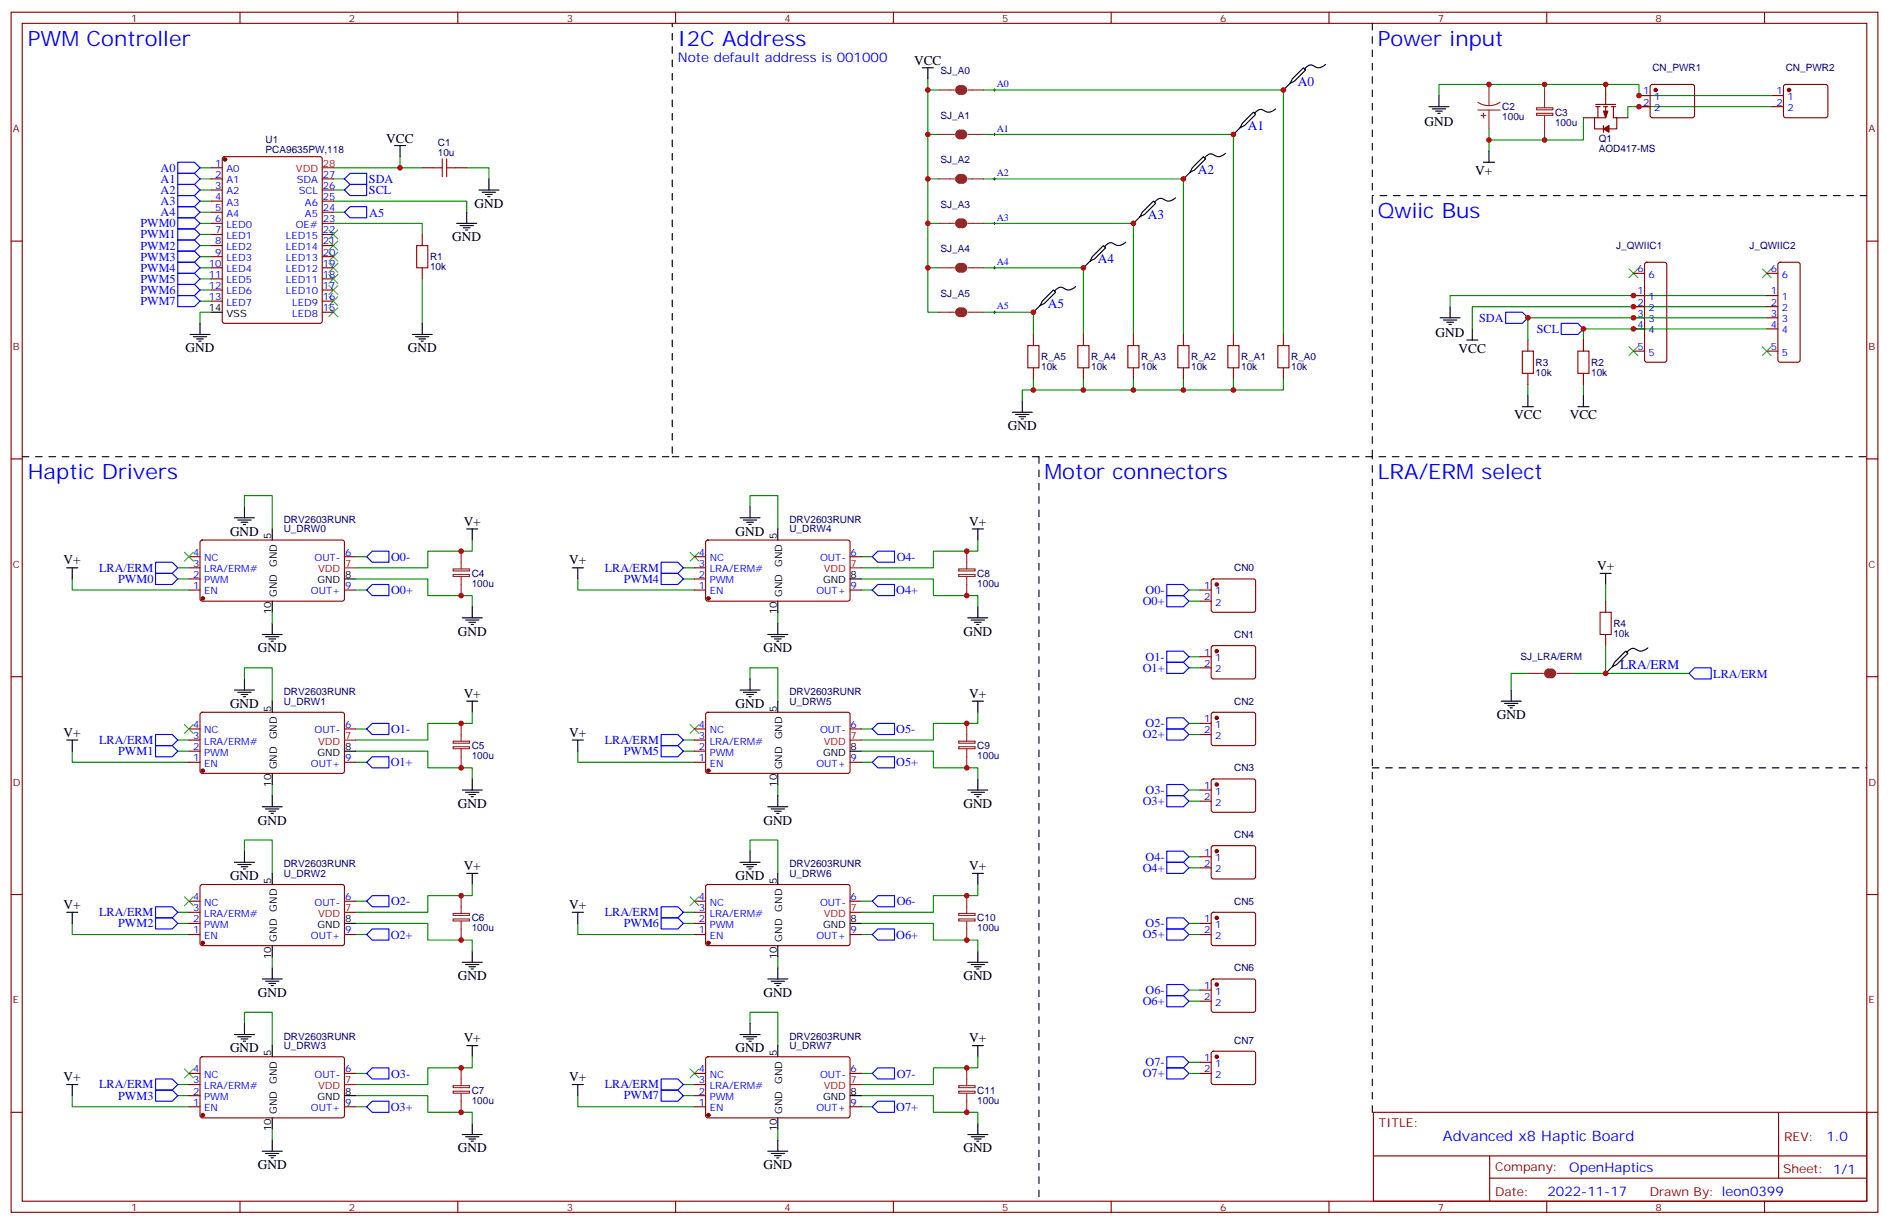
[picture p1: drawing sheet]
<svg xmlns="http://www.w3.org/2000/svg" width="600mm" height="389mm" viewBox="0 0 600 389" stroke-linecap="round" stroke-linejoin="round" font-family="sans-serif">
<defs><g id="words">
<g font-size="6.7" fill="#00f">
<text x="8.8" y="14.5">PWM Controller</text>
<text x="215.2" y="14.5">I2C Address</text>
<text x="437.4" y="14.5">Power input</text>
<text x="437.4" y="69.1">Qwiic Bus</text>
<text x="8.8" y="152">Haptic Drivers</text>
<text x="331.6" y="152">Motor connectors</text>
<text x="437.4" y="152">LRA/ERM select</text>
</g>
<text font-size="4.6" fill="#00f" x="458.1" y="362.2">Advanced x8 Haptic Board</text>
<g font-size="4.2" fill="#00f">
<text x="215.2" y="19.8">Note default address is 001000</text>
<text x="412" y="27.2">A0</text>
<text x="396.2" y="41.3">A1</text>
<text x="380.3" y="55.4">A2</text>
<text x="364.4" y="69.5">A3</text>
<text x="348.5" y="83.6">A4</text>
<text x="332.7" y="97.7">A5</text>
<text x="514.3" y="212.4">LRA/ERM</text>
<text x="579.8" y="362.4">1.0</text>
<text x="498.2" y="372">OpenHaptics</text>
<text x="491.3" y="379.8">2022-11-17</text>
</g>
<g font-size="4.2">
<text x="290.2" y="20.7">VCC</text>
<text x="452.3" y="39.9">GND</text>
<text x="122.6" y="45.4">VCC</text>
<text x="468.4" y="55.5">V+</text>
<text x="150.6" y="66">GND</text>
<text x="143.6" y="76.6">GND</text>
<text x="455.8" y="107">GND</text>
<text x="58.9" y="111.8">GND</text>
<text x="129.5" y="111.8">GND</text>
<text x="463.1" y="111.9">VCC</text>
<text x="320" y="136.5">GND</text>
<text x="480.7" y="133.1">VCC</text>
<text x="498.4" y="133.1">VCC</text>
<text x="147.2" y="166.8">V+</text>
<text x="307.7" y="166.8">V+</text>
<text x="73" y="170">GND</text>
<text x="233.5" y="170">GND</text>
<text x="20.2" y="179.2">V+</text>
<text x="180.7" y="179.2">V+</text>
<text x="507" y="180.9">V+</text>
<text x="145.3" y="201.8">GND</text>
<text x="305.9" y="201.8">GND</text>
<text x="81.8" y="207.1">GND</text>
<text x="242.4" y="207.1">GND</text>
<text x="147.2" y="221.5">V+</text>
<text x="307.7" y="221.5">V+</text>
<text x="73" y="224.7">GND</text>
<text x="233.5" y="224.7">GND</text>
<text x="20.2" y="233.9">V+</text>
<text x="180.7" y="233.9">V+</text>
<text x="475.2" y="228.2">GND</text>
<text x="145.3" y="256.5">GND</text>
<text x="305.9" y="256.5">GND</text>
<text x="81.8" y="261.8">GND</text>
<text x="242.4" y="261.8">GND</text>
<text x="73" y="279.4">GND</text>
<text x="147.2" y="276.2">V+</text>
<text x="233.5" y="279.4">GND</text>
<text x="307.7" y="276.2">V+</text>
<text x="20.2" y="288.5">V+</text>
<text x="180.7" y="288.5">V+</text>
<text x="145.3" y="311.1">GND</text>
<text x="305.9" y="311.1">GND</text>
<text x="81.8" y="316.4">GND</text>
<text x="242.4" y="316.4">GND</text>
<text x="73" y="334.1">GND</text>
<text x="147.2" y="330.9">V+</text>
<text x="233.5" y="334.1">GND</text>
<text x="307.7" y="330.9">V+</text>
<text x="20.2" y="343.2">V+</text>
<text x="180.7" y="343.2">V+</text>
<text x="145.3" y="365.8">GND</text>
<text x="305.9" y="365.8">GND</text>
<text x="81.8" y="371.1">GND</text>
<text x="242.4" y="371.1">GND</text>
</g>
<g font-size="3.9" fill="#00f">
<text x="51" y="54.5">A0</text>
<text x="51" y="58">A1</text>
<text x="117.1" y="58.1">SDA</text>
<text x="51" y="61.6">A2</text>
<text x="51" y="65.1">A3</text>
<text x="117.1" y="61.6">SCL</text>
<text x="51" y="68.6">A4</text>
<text x="117.3" y="68.7">A5</text>
<text x="44.6" y="75.7">PWM1</text>
<text x="44.6" y="72.2">PWM0</text>
<text x="44.6" y="82.7">PWM3</text>
<text x="44.6" y="79.2">PWM2</text>
<text x="44.6" y="89.8">PWM5</text>
<text x="44.6" y="86.3">PWM4</text>
<text x="44.6" y="93.3">PWM6</text>
<text x="44.6" y="96.9">PWM7</text>
<text x="469.6" y="102.2">SDA</text>
<text x="487.9" y="105.7">SCL</text>
<text x="124.2" y="178">O0-</text>
<text x="284.7" y="178.1">O4-</text>
<text x="31.5" y="181.5">LRA/ERM</text>
<text x="37.5" y="185">PWM0</text>
<text x="192" y="181.5">LRA/ERM</text>
<text x="198" y="185">PWM4</text>
<text x="124.2" y="188.6">O0+</text>
<text x="284.5" y="188.6">O4+</text>
<text x="363.7" y="188.6">O0-</text>
<text x="362.8" y="192.1">O0+</text>
<text x="363.7" y="209.7">O1-</text>
<text x="362.8" y="213.3">O1+</text>
<text x="543.9" y="215.2">LRA/ERM</text>
<text x="124.2" y="232.7">O1-</text>
<text x="284.5" y="232.7">O5-</text>
<text x="363.7" y="230.9">O2-</text>
<text x="31.5" y="236.2">LRA/ERM</text>
<text x="37.5" y="239.7">PWM1</text>
<text x="192" y="236.2">LRA/ERM</text>
<text x="198" y="239.6">PWM5</text>
<text x="362.8" y="234.4">O2+</text>
<text x="124" y="243.3">O1+</text>
<text x="284.5" y="243.3">O5+</text>
<text x="362.8" y="255.6">O3+</text>
<text x="363.7" y="252.1">O3-</text>
<text x="363.7" y="273.2">O4-</text>
<text x="362.8" y="276.8">O4+</text>
<text x="124.2" y="287.4">O2-</text>
<text x="284.7" y="287.4">O6-</text>
<text x="31.5" y="290.9">LRA/ERM</text>
<text x="192" y="290.9">LRA/ERM</text>
<text x="37.5" y="294.4">PWM2</text>
<text x="124" y="298">O2+</text>
<text x="198" y="294.4">PWM6</text>
<text x="284.5" y="298">O6+</text>
<text x="362.8" y="297.9">O5+</text>
<text x="363.7" y="294.4">O5-</text>
<text x="363.7" y="315.6">O6-</text>
<text x="362.8" y="319.1">O6+</text>
<text x="363.7" y="338.5">O7-</text>
<text x="31.5" y="345.5">LRA/ERM</text>
<text x="124.2" y="342.1">O3-</text>
<text x="192" y="345.5">LRA/ERM</text>
<text x="284.7" y="342.1">O7-</text>
<text x="362.8" y="342">O7+</text>
<text x="37.5" y="349.1">PWM3</text>
<text x="124.1" y="352.7">O3+</text>
<text x="198" y="349">PWM7</text>
<text x="284.5" y="352.7">O7+</text>
</g>
<g font-size="3.9" fill="#800">
<text x="437.8" y="357.7">TITLE:</text>
<text x="566.4" y="362.4">REV:</text>
<text x="474.7" y="371.9">Company:</text>
<text x="566.1" y="372.5">Sheet: 1/1</text>
<text x="474.7" y="379.6">Date:</text>
<text x="523.7" y="379.7">Drawn By: leon0399</text>
</g>
<g font-size="3.2" fill="#800">
<text x="41.6" y="6.9">1</text>
<text x="110.8" y="6.9">2</text>
<text x="179.9" y="6.9">3</text>
<text x="249.1" y="6.9">4</text>
<text x="318.2" y="6.9">5</text>
<text x="387.3" y="6.9">6</text>
<text x="456.5" y="6.9">7</text>
<text x="525.6" y="6.9">8</text>
<text x="4.1" y="42">A</text>
<text x="593.2" y="42">A</text>
<text x="4.1" y="111.1">B</text>
<text x="593.2" y="111.1">B</text>
<text x="4.1" y="180.3">C</text>
<text x="593.2" y="180.3">C</text>
<text x="4.1" y="249.4">D</text>
<text x="593.2" y="249.4">D</text>
<text x="4.1" y="318.6">E</text>
<text x="593.2" y="318.6">E</text>
<text x="41.6" y="384.4">1</text>
<text x="110.8" y="384.4">2</text>
<text x="179.9" y="384.4">3</text>
<text x="249.1" y="384.4">4</text>
<text x="318.2" y="384.4">5</text>
<text x="387.3" y="384.4">6</text>
<text x="456.5" y="384.4">7</text>
<text x="525.6" y="384.4">8</text>
</g>
<g font-size="3.2" fill="#000080">
<text x="298.6" y="23.6">SJ_A0</text>
<text x="524.6" y="22.6">CN_PWR1</text>
<text x="566.9" y="22.6">CN_PWR2</text>
<text x="477" y="35">C2</text>
<text x="298.6" y="37.7">SJ_A1</text>
<text x="477" y="38.2">100u</text>
<text x="493.7" y="40">100u</text>
<text x="493.7" y="36.7">C3</text>
<text x="84.3" y="45.4">U1</text>
<text x="139" y="46.2">C1</text>
<text x="507.6" y="45">Q1</text>
<text x="84.3" y="48.6">PCA9635PW,118</text>
<text x="139" y="49.4">10u</text>
<text x="298.6" y="51.9">SJ_A2</text>
<text x="507.6" y="48.2">AOD417-MS</text>
<text x="298.6" y="66">SJ_A3</text>
<text x="136.5" y="82.6">R1</text>
<text x="298.6" y="80.1">SJ_A4</text>
<text x="513.1" y="79">J_QWIIC1</text>
<text x="555.4" y="79">J_QWIIC2</text>
<text x="136.5" y="85.8">10k</text>
<text x="298.6" y="94.2">SJ_A5</text>
<text x="330.6" y="117.6">10k</text>
<text x="330.6" y="114.4">R_A5</text>
<text x="346.4" y="117.6">10k</text>
<text x="346.4" y="114.4">R_A4</text>
<text x="362.3" y="117.6">10k</text>
<text x="362.3" y="114.4">R_A3</text>
<text x="378.2" y="117.6">10k</text>
<text x="378.2" y="114.4">R_A2</text>
<text x="394.1" y="117.6">10k</text>
<text x="394.1" y="114.4">R_A1</text>
<text x="409.9" y="117.6">10k</text>
<text x="409.9" y="114.4">R_A0</text>
<text x="487.5" y="119.3">10k</text>
<text x="487.5" y="116.2">R3</text>
<text x="505.2" y="119.3">10k</text>
<text x="505.2" y="116.2">R2</text>
<text x="90.1" y="166">DRV2603RUNR</text>
<text x="250.6" y="166">DRV2603RUNR</text>
<text x="90.1" y="169">U_DRW0</text>
<text x="250.6" y="169">U_DRW4</text>
<text x="149.8" y="183.1">C4</text>
<text x="310.3" y="183.1">C8</text>
<text x="391.8" y="181.4">CN0</text>
<text x="149.8" y="186.4">100u</text>
<text x="310.3" y="186.4">100u</text>
<text x="391.8" y="202.6">CN1</text>
<text x="512.2" y="202.2">10k</text>
<text x="512.2" y="199.1">R4</text>
<text x="482.7" y="209.6">SJ_LRA/ERM</text>
<text x="90.1" y="220.7">DRV2603RUNR</text>
<text x="250.6" y="220.7">DRV2603RUNR</text>
<text x="90.1" y="223.7">U_DRW1</text>
<text x="250.6" y="223.7">U_DRW5</text>
<text x="391.8" y="223.7">CN2</text>
<text x="149.8" y="237.8">C5</text>
<text x="310.3" y="237.8">C9</text>
<text x="149.8" y="241">100u</text>
<text x="310.3" y="241">100u</text>
<text x="391.8" y="244.9">CN3</text>
<text x="391.8" y="266.1">CN4</text>
<text x="90.1" y="275.4">DRV2603RUNR</text>
<text x="250.6" y="275.4">DRV2603RUNR</text>
<text x="90.1" y="278.3">U_DRW2</text>
<text x="250.6" y="278.3">U_DRW6</text>
<text x="391.8" y="287.2">CN5</text>
<text x="149.8" y="292.5">C6</text>
<text x="310.3" y="292.5">C10</text>
<text x="149.8" y="295.7">100u</text>
<text x="310.3" y="295.7">100u</text>
<text x="391.8" y="308.4">CN6</text>
<text x="90.1" y="330.1">DRV2603RUNR</text>
<text x="90.1" y="333">U_DRW3</text>
<text x="250.6" y="330.1">DRV2603RUNR</text>
<text x="250.6" y="333">U_DRW7</text>
<text x="391.8" y="331.3">CN7</text>
<text x="149.8" y="347.2">C7</text>
<text x="310.3" y="347.2">C11</text>
<text x="149.8" y="350.4">100u</text>
<text x="310.3" y="350.4">100u</text>
</g>
<g font-size="3.2" fill="#00f">
<text x="316.4" y="27.7">A0</text>
<text x="521.7" y="30">1</text>
<text x="564" y="30">1</text>
<text x="521.7" y="33.5">2</text>
<text x="525.2" y="31.8">1</text>
<text x="525.2" y="35.3">2</text>
<text x="564" y="33.5">2</text>
<text x="567.5" y="31.8">1</text>
<text x="567.5" y="35.3">2</text>
<text x="316.4" y="41.8">A1</text>
<text x="68.4" y="52.9">1</text>
<text x="68.4" y="56.4">2</text>
<text x="68.4" y="60">3</text>
<text x="71.9" y="54.7">A0</text>
<text x="71.9" y="58.2">A1</text>
<text x="94.2" y="58.2">SDA</text>
<text x="102.5" y="60">26</text>
<text x="102.5" y="56.4">27</text>
<text x="316.4" y="55.9">A2</text>
<text x="68.4" y="63.5">4</text>
<text x="71.9" y="61.7">A2</text>
<text x="71.9" y="65.3">A3</text>
<text x="94.9" y="61.7">SCL</text>
<text x="96.8" y="65.3">A6</text>
<text x="102.5" y="63.5">25</text>
<text x="68.4" y="67">5</text>
<text x="68.4" y="70.6">6</text>
<text x="71.9" y="68.8">A4</text>
<text x="96.8" y="68.8">A5</text>
<text x="102.5" y="70.6">23</text>
<text x="102.5" y="67">24</text>
<text x="316.4" y="70">A3</text>
<text x="68.4" y="74.1">7</text>
<text x="68.4" y="77.6">8</text>
<text x="71.9" y="72.3">LED0</text>
<text x="71.9" y="75.8">LED1</text>
<text x="90.8" y="75.8">LED15</text>
<text x="93.9" y="72.3">OE#</text>
<text x="102.5" y="77.6">21</text>
<text x="102.5" y="74.1">22</text>
<text x="68.4" y="81.1">9</text>
<text x="71.9" y="79.4">LED2</text>
<text x="71.9" y="82.9">LED3</text>
<text x="90.8" y="82.9">LED13</text>
<text x="90.8" y="79.4">LED14</text>
<text x="102.5" y="81.1">20</text>
<text x="66.3" y="84.7">10</text>
<text x="66.3" y="88.2">11</text>
<text x="71.9" y="86.4">LED4</text>
<text x="71.9" y="90">LED5</text>
<text x="90.8" y="90">LED11</text>
<text x="90.8" y="86.4">LED12</text>
<text x="102.5" y="88.2">18</text>
<text x="102.5" y="84.7">19</text>
<text x="316.4" y="84.1">A4</text>
<text x="519.9" y="86.4">6</text>
<text x="523.4" y="88.2">6</text>
<text x="562.3" y="86.4">6</text>
<text x="565.7" y="88.2">6</text>
<text x="66.3" y="91.7">12</text>
<text x="66.3" y="95.2">13</text>
<text x="71.9" y="93.5">LED6</text>
<text x="90.8" y="93.5">LED10</text>
<text x="102.5" y="95.2">16</text>
<text x="102.5" y="91.7">17</text>
<text x="519.9" y="93.5">1</text>
<text x="523.4" y="95.2">1</text>
<text x="562.3" y="93.5">1</text>
<text x="565.7" y="95.2">1</text>
<text x="71.9" y="97">LED7</text>
<text x="92.8" y="100.5">LED8</text>
<text x="92.8" y="97">LED9</text>
<text x="102.5" y="98.8">15</text>
<text x="316.4" y="98.2">A5</text>
<text x="519.9" y="97">2</text>
<text x="519.9" y="100.5">3</text>
<text x="523.4" y="98.8">2</text>
<text x="562.3" y="97">2</text>
<text x="562.3" y="100.5">3</text>
<text x="565.7" y="98.8">2</text>
<text x="519.9" y="104.1">4</text>
<text x="523.4" y="102.3">3</text>
<text x="523.4" y="105.8">4</text>
<text x="562.3" y="104.1">4</text>
<text x="565.7" y="102.3">3</text>
<text x="565.7" y="105.8">4</text>
<text x="519.9" y="111.1">5</text>
<text x="523.4" y="112.9">5</text>
<text x="562.3" y="111.1">5</text>
<text x="565.7" y="112.9">5</text>
<text x="61.3" y="179.9">3</text>
<text x="61.3" y="176.4">4</text>
<text x="64.8" y="178.2">NC</text>
<text x="99.8" y="178.2">OUT-</text>
<text x="109.5" y="176.4">6</text>
<text x="221.8" y="179.9">3</text>
<text x="221.8" y="176.4">4</text>
<text x="225.3" y="178.2">NC</text>
<text x="260.4" y="178.2">OUT-</text>
<text x="270.1" y="176.4">6</text>
<text x="61.3" y="183.4">2</text>
<text x="64.8" y="185.2">PWM</text>
<text x="64.8" y="181.7">LRA/ERM#</text>
<text x="221.8" y="183.4">2</text>
<text x="225.3" y="185.2">PWM</text>
<text x="225.3" y="181.7">LRA/ERM#</text>
<text x="61.3" y="187">1</text>
<text x="64.8" y="188.7">EN</text>
<text x="98.7" y="188.7">OUT+</text>
<text x="109.5" y="187">9</text>
<text x="221.8" y="187">1</text>
<text x="225.3" y="188.7">EN</text>
<text x="259.2" y="188.7">OUT+</text>
<text x="270.1" y="187">9</text>
<text x="382.3" y="187">1</text>
<text x="382.3" y="190.5">2</text>
<text x="385.8" y="188.7">1</text>
<text x="385.8" y="192.3">2</text>
<text x="382.3" y="208.1">1</text>
<text x="385.8" y="209.9">1</text>
<text x="382.3" y="211.7">2</text>
<text x="385.8" y="213.4">2</text>
<text x="61.3" y="231.1">4</text>
<text x="64.8" y="232.8">NC</text>
<text x="99.8" y="232.8">OUT-</text>
<text x="109.5" y="231.1">6</text>
<text x="221.8" y="231.1">4</text>
<text x="225.3" y="232.8">NC</text>
<text x="260.4" y="232.8">OUT-</text>
<text x="270.1" y="231.1">6</text>
<text x="382.3" y="229.3">1</text>
<text x="382.3" y="232.8">2</text>
<text x="385.8" y="231.1">1</text>
<text x="61.3" y="238.1">2</text>
<text x="61.3" y="234.6">3</text>
<text x="64.8" y="239.9">PWM</text>
<text x="64.8" y="236.4">LRA/ERM#</text>
<text x="221.8" y="238.1">2</text>
<text x="221.8" y="234.6">3</text>
<text x="225.3" y="239.9">PWM</text>
<text x="225.3" y="236.4">LRA/ERM#</text>
<text x="385.8" y="234.6">2</text>
<text x="61.3" y="241.7">1</text>
<text x="64.8" y="243.4">EN</text>
<text x="98.7" y="243.4">OUT+</text>
<text x="109.5" y="241.7">9</text>
<text x="221.8" y="241.7">1</text>
<text x="225.3" y="243.4">EN</text>
<text x="259.2" y="243.4">OUT+</text>
<text x="270.1" y="241.7">9</text>
<text x="382.3" y="250.5">1</text>
<text x="382.3" y="254">2</text>
<text x="385.8" y="252.2">1</text>
<text x="385.8" y="255.8">2</text>
<text x="382.3" y="271.6">1</text>
<text x="382.3" y="275.2">2</text>
<text x="385.8" y="273.4">1</text>
<text x="385.8" y="276.9">2</text>
<text x="61.3" y="285.8">4</text>
<text x="64.8" y="287.5">NC</text>
<text x="99.8" y="287.5">OUT-</text>
<text x="109.5" y="285.8">6</text>
<text x="221.8" y="285.8">4</text>
<text x="225.3" y="287.5">NC</text>
<text x="260.4" y="287.5">OUT-</text>
<text x="270.1" y="285.8">6</text>
<text x="61.3" y="292.8">2</text>
<text x="61.3" y="289.3">3</text>
<text x="64.8" y="291">LRA/ERM#</text>
<text x="221.8" y="292.8">2</text>
<text x="221.8" y="289.3">3</text>
<text x="225.3" y="291">LRA/ERM#</text>
<text x="382.3" y="292.8">1</text>
<text x="61.3" y="296.3">1</text>
<text x="64.8" y="298.1">EN</text>
<text x="64.8" y="294.6">PWM</text>
<text x="98.7" y="298.1">OUT+</text>
<text x="109.5" y="296.3">9</text>
<text x="221.8" y="296.3">1</text>
<text x="225.3" y="298.1">EN</text>
<text x="225.3" y="294.6">PWM</text>
<text x="259.2" y="298.1">OUT+</text>
<text x="270.1" y="296.3">9</text>
<text x="382.3" y="296.3">2</text>
<text x="385.8" y="294.6">1</text>
<text x="385.8" y="298.1">2</text>
<text x="382.3" y="314">1</text>
<text x="382.3" y="317.5">2</text>
<text x="385.8" y="315.7">1</text>
<text x="385.8" y="319.3">2</text>
<text x="61.3" y="340.4">4</text>
<text x="109.5" y="340.4">6</text>
<text x="221.8" y="340.4">4</text>
<text x="270.1" y="340.4">6</text>
<text x="382.3" y="336.9">1</text>
<text x="382.3" y="340.4">2</text>
<text x="385.8" y="338.7">1</text>
<text x="61.3" y="347.5">2</text>
<text x="61.3" y="344">3</text>
<text x="64.8" y="345.7">LRA/ERM#</text>
<text x="64.8" y="342.2">NC</text>
<text x="99.8" y="342.2">OUT-</text>
<text x="221.8" y="347.5">2</text>
<text x="221.8" y="344">3</text>
<text x="225.3" y="345.7">LRA/ERM#</text>
<text x="225.3" y="342.2">NC</text>
<text x="260.4" y="342.2">OUT-</text>
<text x="385.8" y="342.2">2</text>
<text x="61.3" y="351">1</text>
<text x="64.8" y="352.8">EN</text>
<text x="64.8" y="349.2">PWM</text>
<text x="98.7" y="352.8">OUT+</text>
<text x="109.5" y="351">9</text>
<text x="221.8" y="351">1</text>
<text x="225.3" y="352.8">EN</text>
<text x="225.3" y="349.2">PWM</text>
<text x="259.2" y="352.8">OUT+</text>
<text x="270.1" y="351">9</text>
</g>
<g font-size="3.2" fill="#f00">
<text x="102.5" y="52.9">28</text>
<text x="93.9" y="54.7">VDD</text>
<text x="109.5" y="179.9">7</text>
<text x="270.1" y="179.9">7</text>
<text x="101" y="181.7">VDD</text>
<text x="261.5" y="181.7">VDD</text>
<text x="101" y="236.4">VDD</text>
<text x="109.5" y="234.6">7</text>
<text x="261.5" y="236.4">VDD</text>
<text x="270.1" y="234.6">7</text>
<text x="101" y="291">VDD</text>
<text x="109.5" y="289.3">7</text>
<text x="261.5" y="291">VDD</text>
<text x="270.1" y="289.3">7</text>
<text x="101" y="345.7">VDD</text>
<text x="109.5" y="344">7</text>
<text x="261.5" y="345.7">VDD</text>
<text x="270.1" y="344">7</text>
</g>
<g font-size="3.2">
<text x="66.3" y="98.8">14</text>
<text x="71.9" y="100.5">VSS</text>
<text x="86.1" y="171.3" transform="rotate(-90 86.1 171.3)">5</text>
<text x="246.6" y="171.3" transform="rotate(-90 246.6 171.3)">5</text>
<text x="87.8" y="180" transform="rotate(-90 87.8 180)">GND</text>
<text x="100.8" y="185.2">GND</text>
<text x="109.5" y="183.4">8</text>
<text x="248.4" y="180" transform="rotate(-90 248.4 180)">GND</text>
<text x="261.3" y="185.2">GND</text>
<text x="270.1" y="183.4">8</text>
<text x="87.8" y="189.5" transform="rotate(-90 87.8 189.5)">GND</text>
<text x="248.4" y="189.5" transform="rotate(-90 248.4 189.5)">GND</text>
<text x="86.1" y="195.1" transform="rotate(-90 86.1 195.1)">10</text>
<text x="246.6" y="195.1" transform="rotate(-90 246.6 195.1)">10</text>
<text x="86.1" y="226" transform="rotate(-90 86.1 226)">5</text>
<text x="246.6" y="226" transform="rotate(-90 246.6 226)">5</text>
<text x="87.8" y="234.7" transform="rotate(-90 87.8 234.7)">GND</text>
<text x="100.8" y="239.9">GND</text>
<text x="109.5" y="238.1">8</text>
<text x="248.4" y="234.7" transform="rotate(-90 248.4 234.7)">GND</text>
<text x="261.3" y="239.9">GND</text>
<text x="270.1" y="238.1">8</text>
<text x="87.8" y="244.2" transform="rotate(-90 87.8 244.2)">GND</text>
<text x="248.4" y="244.2" transform="rotate(-90 248.4 244.2)">GND</text>
<text x="86.1" y="249.7" transform="rotate(-90 86.1 249.7)">10</text>
<text x="246.6" y="249.7" transform="rotate(-90 246.6 249.7)">10</text>
<text x="86.1" y="280.6" transform="rotate(-90 86.1 280.6)">5</text>
<text x="246.6" y="280.6" transform="rotate(-90 246.6 280.6)">5</text>
<text x="87.8" y="289.4" transform="rotate(-90 87.8 289.4)">GND</text>
<text x="109.5" y="292.8">8</text>
<text x="248.4" y="289.4" transform="rotate(-90 248.4 289.4)">GND</text>
<text x="270.1" y="292.8">8</text>
<text x="87.8" y="298.9" transform="rotate(-90 87.8 298.9)">GND</text>
<text x="100.8" y="294.6">GND</text>
<text x="248.4" y="298.9" transform="rotate(-90 248.4 298.9)">GND</text>
<text x="261.3" y="294.6">GND</text>
<text x="86.1" y="304.4" transform="rotate(-90 86.1 304.4)">10</text>
<text x="246.6" y="304.4" transform="rotate(-90 246.6 304.4)">10</text>
<text x="86.1" y="335.3" transform="rotate(-90 86.1 335.3)">5</text>
<text x="246.6" y="335.3" transform="rotate(-90 246.6 335.3)">5</text>
<text x="87.8" y="344.1" transform="rotate(-90 87.8 344.1)">GND</text>
<text x="109.5" y="347.5">8</text>
<text x="248.4" y="344.1" transform="rotate(-90 248.4 344.1)">GND</text>
<text x="270.1" y="347.5">8</text>
<text x="87.8" y="353.6" transform="rotate(-90 87.8 353.6)">GND</text>
<text x="100.8" y="349.2">GND</text>
<text x="248.4" y="353.6" transform="rotate(-90 248.4 353.6)">GND</text>
<text x="261.3" y="349.2">GND</text>
<text x="86.1" y="359.1" transform="rotate(-90 86.1 359.1)">10</text>
<text x="246.6" y="359.1" transform="rotate(-90 246.6 359.1)">10</text>
</g>
</g></defs>
<g fill="none" stroke="#870000" stroke-width=".35">
<path d="M3.5 3.9h592.7v381h-592.7zM7.1 7.4h585.6v374h-585.6zM76.2 3.9v3.5M145.3 3.9v3.5M214.5 3.9v3.5M283.6 3.9v3.5M352.8 3.9v3.5M421.9 3.9v3.5M491.1 3.9v3.5M560.2 3.9v3.5M502.7 37.4h3.5M506.2 37.4v3.5h2.9"/>
<path d="M506.6 33.9h1.4M506.6 33.2h6.3M507.3 33.9v3.5M509.1 39.9v2.1M509.1 33.9h1.4M509.8 33.9v3.5h-3.6M509.8 26.8v6.4M511.5 33.9h1.4M512.2 33.9v3.5h1.1v3.5h-2.5M513.3 37.4h3.5M520.3 33.9h3.6M520.3 30.3h3.6"/>
<path d="M524.1 27l.5-.2h12.7l.5 .2 .2 .5-.1 9.5-.6 .4-13-.1-.4-.6v-9.2zM562.7 33.9h3.5M562.7 30.3h3.5M566.4 27l.5-.2h12.7l.5 .2 .2 .5v9.5l-.7 .4-13-.1-.4-.6v-9.2zM67 53.3h3.6M67 56.8h3.6M70.8 49.9l.5-.2h30.3l.7 .5v51.8l-.5 .6-30.5 .1-.7-.5v-51.8zM102.3 56.8h3.5M134.1 53.3h3.5M144.6 53.3h3.6M3.5 76.6h3.6M67 60.3h3.6"/>
<path d="M67 63.9h3.6M67 67.4h3.6M67 70.9h3.6M67 74.4h3.6M67 78h3.6M102.3 60.3h3.5M102.3 63.9h3.5M102.3 67.4h3.5M102.3 70.9h3.5M102.3 74.4h3.5M102.3 78h3.5M134.1 74.4v3.6"/>
<path d="M592.7 76.6h3.5M67 81.5h3.6M67 85h3.6M67 88.5h3.6M67 92.1h3.6M67 95.6h3.6M102.3 81.5h3.5M102.3 85h3.5M102.3 88.5h3.5M102.3 92.1h3.5M102.3 95.6h3.5M102.3 99.1h3.5"/>
<path d="M134.1 85v3.5M518.6 93.8h3.5M518.6 97.4h3.5M518.6 86.8h3.5M522.3 83.5l.5-.2h5.7l.5 .2 .2 .5v30.3l-.3 .5-.4 .2h-5.7l-.5-.2-.2-.5v-30.3zM560.9 93.8h3.5M560.9 97.4h3.5M560.9 86.8h3.5M564.7 83.5l.4-.2h5.7l.5 .2 .2 .5v30.3l-.2 .5-.5 .2h-5.7l-.4-.2-.3-.5v-30.3zM328.1 106.2v3.5M328.1 116.8v3.5M344 106.2v3.5"/>
<path d="M344 116.8v3.5M359.8 106.2v3.5M359.8 116.8v3.5M375.7 106.2v3.5M375.7 116.8v3.5M391.6 106.2v3.5M391.6 116.8v3.5M407.5 106.2v3.5M407.5 116.8v3.5M485.1 107.9v3.6M485.1 118.5v3.6M502.7 107.9v3.6"/>
<path d="M502.7 118.5v3.6M518.6 100.9h3.5M518.6 104.4h3.5M518.6 111.5h3.5M560.9 100.9h3.5M560.9 104.4h3.5M560.9 111.5h3.5M3.5 145.7h3.6M592.7 145.7h3.5M60 176.7h3.5M63.7 171.7l.5-.3 44.7 .1 .5 .7-.1 18.2-.6 .5-44.8-.1-.4-.7v-17.9zM109.4 176.7h3.5"/>
<path d="M220.5 176.7h3.5M224.2 171.7l.5-.3 44.7 .1 .5 .7-.1 18.2-.6 .5-44.8-.1-.4-.7v-17.9zM269.9 176.7h3.5M60 187.3h3.5M60 183.8h3.5M60 180.3h3.5M109.4 187.3h3.5M220.5 187.3h3.5M220.5 183.8h3.5M220.5 180.3h3.5M269.9 187.3h3.5M381 187.3h3.5"/>
<path d="M381 190.9h3.5M384.8 184l.4-.2h12.7l.5 .2 .2 .5v9.4l-.7 .5-12.9-.1-.5-.6v-9.2zM509.8 190.9v3.5M3.5 214.8h3.6M381 208.5h3.5M381 212h3.5M384.8 205.2l.4-.2h12.7l.5 .2 .2 .5v9.4l-.7 .4h-12.9l-.5-.7v-9.1zM509.8 201.4v3.6M592.7 214.8h3.5M60 238.5h3.5M60 234.9h3.5M60 231.4h3.5"/>
<path d="M63.7 226.3l.5-.2 44.7 .1 .5 .6-.1 18.3-.6 .4h-44.8l-.4-.7v-18zM109.4 231.4h3.5M220.5 238.5h3.5M220.5 234.9h3.5M220.5 231.4h3.5M224.2 226.3l.5-.2 44.7 .1 .5 .6-.1 18.3-.6 .4h-44.8l-.4-.7v-18zM269.9 231.4h3.5M381 229.7h3.5M381 233.2h3.5M384.8 226.3l.4-.2h12.7l.5 .2 .2 .5v9.5l-.7 .4-12.9-.1-.5-.6v-9.2zM60 242h3.5M109.4 242h3.5"/>
<path d="M220.5 242h3.5M269.9 242h3.5M381 250.8h3.5M381 254.4h3.5M384.8 247.5l.4-.2h12.7l.5 .2 .2 .5v9.4l-.7 .5-12.9-.1-.5-.6v-9.2zM381 272h3.5M381 275.5h3.5M384.8 268.7l.4-.2h12.7l.5 .2 .2 .5v9.4l-.7 .4h-12.9l-.5-.7v-9.1zM3.5 284h3.6M60 296.7h3.5M60 293.2h3.5M60 289.6h3.5"/>
<path d="M60 286.1h3.5M63.7 281l.5-.2 44.7 .1 .5 .6-.1 18.3-.6 .4-44.8-.1-.4-.6v-18zM109.4 296.7h3.5M109.4 286.1h3.5M220.5 296.7h3.5M220.5 293.2h3.5M220.5 289.6h3.5M220.5 286.1h3.5M224.2 281l.5-.2 44.7 .1 .5 .6-.1 18.3-.6 .4-44.8-.1-.4-.6v-18zM269.9 296.7h3.5M269.9 286.1h3.5M381 296.7h3.5"/>
<path d="M381 293.2h3.5M384.8 289.8l.4-.2h12.7l.5 .2 .2 .5v9.5l-.7 .4-12.9-.1-.5-.6v-9.2zM592.7 284h3.5M381 314.3h3.5M381 317.9h3.5M384.8 311l.4-.2h12.7l.5 .2 .2 .5v9.4l-.7 .5-12.9-.1-.5-.6v-9.2zM63.7 335.7l.5-.2h44.7l.5 .7-.1 18.3-.6 .4-44.8-.1-.4-.6v-18zM224.2 335.7l.5-.2h44.7l.5 .7-.1 18.3-.6 .4-44.8-.1-.4-.6v-18zM381 337.3h3.5M384.8 333.9l.4-.2h12.7l.5 .2 .2 .5v9.5l-.7 .4-12.9-.1-.5-.6v-9.2zM3.5 353.1h3.6M60 351.4h3.5"/>
<path d="M60 347.8h3.5M60 344.3h3.5M60 340.8h3.5M109.4 351.4h3.5M109.4 340.8h3.5M220.5 351.4h3.5M220.5 347.8h3.5M220.5 344.3h3.5M220.5 340.8h3.5M269.9 351.4h3.5M269.9 340.8h3.5M381 340.8h3.5"/>
<path d="M436 353.1h156.7v28.3h-156.7zM564.7 353.2v20.8M592.7 353.1h3.5M436.1 367h156.4M472.9 374h119.6M472.9 367v14.1M76.2 381.4v3.5M145.3 381.4v3.5M214.5 381.4v3.5M283.6 381.4v3.5M352.8 381.4v3.5M421.9 381.4v3.5"/>
<path d="M491.1 381.4v3.5M560.2 381.4v3.5"/>
</g>
<g fill="none" stroke="#008700" stroke-width=".35">
<path d="M294.6 28.6v14.1h3.5M294.6 25v3.6h3.5M312.2 28.6h95.3v77.6M456.8 30.3v-3.5h63.5v3.5h42.4M490.4 26.8v1.8M502.7 37.4v7h-30M562.7 33.9h-45.9v3.5M63.5 53.3h3.5M63.5 56.8h3.5M105.8 56.8h3.6M127 49.7v3.6h-21.2M127 53.3h7.1"/>
<path d="M148.2 53.3h7v3.5M294.6 56.8v14.1h3.5M294.6 42.7v14.1h3.5M312.2 42.7h79.4v63.5M312.2 56.8h63.5v49.4M472.7 40.9v7.1M490.4 42.7v1.7M63.5 60.3h3.5M63.5 63.9h3.5M63.5 67.4h3.5M63.5 70.9h3.5M63.5 74.4h3.5"/>
<path d="M63.5 78h3.5M105.8 70.9h28.3v3.5M105.8 63.9h42.4v3.5M105.8 60.3h3.6M105.8 67.4h3.6M294.6 70.9v14.1h3.5M312.2 70.9h47.6v35.3M63.5 81.5h3.5M63.5 85h3.5M63.5 88.5h3.5M63.5 92.1h3.5M63.5 95.6h3.5"/>
<path d="M67 99.1h-3.5v3.6M134.1 88.5v14.2M294.6 85v14.1h3.5M312.2 85h31.8v21.2M312.2 99.1h15.9v7.1M560.9 93.8h-100.5v3.6M560.9 97.4h-93.5v7M560.9 104.4h-58.2v3.5M560.9 100.9h-75.8v7M328.1 120.3v3.5h-3.5v3.6M344 120.3v3.5h-15.9M359.8 120.3v3.5h-15.8"/>
<path d="M375.7 120.3v3.5h-15.9M391.6 120.3v3.5h-15.9M407.5 120.3v3.5h-15.9M485.1 122.1v3.5M502.7 122.1v3.5M77.6 160.9v-3.6h8.8v10.6M112.9 176.7h3.5M149.9 171.4v3.6h-14.1v5.3h-22.9M238.1 160.9v-3.6h8.8v10.6M273.4 176.7h3.5M310.4 171.4v3.6h-14.1v5.3h-22.9M22.9 183.8v3.5h37.1"/>
<path d="M56.4 183.8h3.6M56.4 180.3h3.6M86.4 194.4v3.5M112.9 183.8h22.9v5.3h14.1v3.5M112.9 187.3h3.5M183.4 183.8v3.5h37.1M217 183.8h3.5M217 180.3h3.5M246.9 194.4v3.5M273.4 183.8h22.9v5.3h14.1v3.5M273.4 187.3h3.5M377.5 187.3h3.5"/>
<path d="M377.5 190.9h3.5M509.8 185.6v5.3M77.6 215.5v-3.5h8.8v10.6M238.1 215.5v-3.5h8.8v10.6M377.5 212h3.5M377.5 208.5h3.5M485.1 213.8h-5.3v5.3M499.2 213.8h37M509.8 205v8.8M22.9 238.5v3.5h37.1M56.4 234.9h3.6M56.4 238.5h3.6"/>
<path d="M112.9 238.5h22.9v5.3h14.1v3.5M112.9 231.4h3.5M149.9 226.1v3.6h-14.1v5.2h-22.9M183.4 238.5v3.5h37.1M217 234.9h3.5M217 238.5h3.5M273.4 238.5h22.9v5.3h14.1v3.5M273.4 231.4h3.5M310.4 226.1v3.6h-14.1v5.2h-22.9M377.5 229.7h3.5M377.5 233.2h3.5M86.4 249.1v3.5"/>
<path d="M112.9 242h3.5M246.9 249.1v3.5M273.4 242h3.5M377.5 250.8h3.5M377.5 254.4h3.5M77.6 270.2v-3.5h8.8v10.6M238.1 270.2v-3.5h8.8v10.6M377.5 272h3.5M377.5 275.5h3.5M22.9 293.2v3.5h37.1M56.4 289.6h3.6M56.4 293.2h3.6"/>
<path d="M112.9 293.2h22.9v5.2h14.1v3.6M112.9 296.7h3.5M112.9 286.1h3.5M149.9 280.8v3.5h-14.1v5.3h-22.9M183.4 293.2v3.5h37.1M217 289.6h3.5M217 293.2h3.5M273.4 293.2h22.9v5.2h14.1v3.6M273.4 296.7h3.5M273.4 286.1h3.5M310.4 280.8v3.5h-14.1v5.3h-22.9M377.5 296.7h3.5"/>
<path d="M377.5 293.2h3.5M86.4 303.7v3.6M246.9 303.7v3.6M377.5 314.3h3.5M377.5 317.9h3.5M77.6 324.9v-3.5h8.8v10.6M149.9 335.5v3.5h-14.1v5.3h-22.9M238.1 324.9v-3.5h8.8v10.6M310.4 335.5v3.5h-14.1v5.3h-22.9M377.5 337.3h3.5M22.9 347.8v3.6h37.1M56.4 344.3h3.6"/>
<path d="M56.4 347.8h3.6M86.4 358.4v3.5M112.9 347.8h22.9v5.3h14.1v3.6M112.9 351.4h3.5M112.9 340.8h3.5M183.4 347.8v3.6h37.1M217 344.3h3.5M217 347.8h3.5M246.9 358.4v3.5M273.4 347.8h22.9v5.3h14.1v3.6M273.4 351.4h3.5M273.4 340.8h3.5"/>
<path d="M377.5 340.8h3.5"/>
</g>
<g fill="none" stroke="#000" stroke-width=".35">
<path d="M292.8 21.5h3.5M294.6 21.5v3.5M405 34.6a3.1 3.1 0 0 1-4.4 .2 2.4 2.4 0 0 0-2.3 1.2M409.6 26.5l1.4-.7 3.5-3.6-.7-.7-3.5 3.5-.7 1.5-2.1 2.1M420.9 20.5a3.1 3.1 0 0 1-4.5 .1 2.4 2.4 0 0 0-2.2 1.3M453.7 33.9h6.3M454.7 34.6h4.3M455.8 35.3h2.1M456.5 36h.7M456.8 30.3v3.6M125.2 46.2h3.6M127 46.2v3.5"/>
<path d="M155.2 56.8v3.5M377.8 54.7l1.4-.7 3.6-3.6-.7-.7-3.6 3.6-.7 1.4-2.1 2.1M389.1 48.7a3.1 3.1 0 0 1-4.4 .2 2.4 2.4 0 0 0-2.3 1.2M393.7 40.6l1.4-.7 3.5-3.6-.7-.7-3.5 3.6-.7 1.4-2.1 2.1M471 51.5h3.5M472.7 48v3.5M145 70.9h6.3M146 71.6h4.3M147.1 72.3h2.1M147.8 73h.7M148.2 67.4v3.5M152 60.3h6.4"/>
<path d="M153.1 61h4.2M154.2 61.7h2.1M154.9 62.4h.7M357.4 76.9a3.1 3.1 0 0 1-4.5 .2 2.4 2.4 0 0 0-2.2 1.2M361.9 68.8l1.5-.7 3.5-3.5-.7-.7-3.5 3.5-.8 1.4-2.1 2.1M373.2 62.8a3.1 3.1 0 0 1-4.4 .2 2.4 2.4 0 0 0-2.3 1.2M67 99.1h3.6M330.2 97l1.4-.7 3.5-3.5-.7-.7-3.5 3.5-.7 1.4-2.1 2.1M341.5 91a3.1 3.1 0 0 1-4.4 .2 2.4 2.4 0 0 0-2.3 1.2M346.1 82.9l1.4-.7 3.5-3.5-.7-.7-3.5 3.5-.7 1.4-2.1 2.1M460.4 97.4v3.5M60.3 106.2h6.4"/>
<path d="M61.4 106.9h4.2M62.4 107.6h2.2M63.1 108.3h.8M63.5 102.7v3.5M130.9 106.2h6.3M131.9 106.9h4.3M133 107.6h2.1M133.7 108.3h.7M134.1 102.7v3.5M457.2 100.9h6.3M458.3 101.6h4.2M459.3 102.3h2.1"/>
<path d="M460 103h.7M465.7 107.9h3.5M467.4 104.4v3.5M321.4 130.9h6.3M322.4 131.6h4.3M323.5 132.3h2.1M324.2 133h.7M324.6 127.4v3.5M483.3 129.1h3.5M485.1 125.6v3.5M500.9 129.1h3.6M502.7 125.6v3.5"/>
<path d="M74.4 164.4h6.4M75.5 165.1h4.2M76.6 165.8h2.1M77.3 166.5h.7M77.6 160.9v3.5M86.4 167.9v3.5M148.2 167.9h3.5M149.9 167.9v3.5M234.9 164.4h6.4M236 165.1h4.2M237.1 165.8h2.1M237.8 166.5h.7"/>
<path d="M238.1 160.9v3.5M246.9 167.9v3.5M308.7 167.9h3.5M310.4 167.9v3.5M21.2 180.3h3.5M22.9 180.3v3.5M86.4 190.9v3.5M86.4 197.9v3.5M109.4 183.8h3.5M146.8 196.1h6.3M147.8 196.8h4.2M148.9 197.6h2.1"/>
<path d="M149.6 198.3h.7M149.9 192.6v3.5M181.7 180.3h3.5M183.4 180.3v3.5M246.9 190.9v3.5M246.9 197.9v3.5M269.9 183.8h3.5M307.3 196.1h6.3M308.3 196.8h4.3M309.4 197.6h2.1M310.1 198.3h.7M310.4 192.6v3.5"/>
<path d="M508 182h3.5M509.8 182v3.6M74.4 219.1h6.4M75.5 219.8h4.2M77.6 215.5v3.6M83.3 201.4h6.3M84.3 202.1h4.2M85.4 202.8h2.1M86.1 203.6h.7M234.9 219.1h6.4M236 219.8h4.2M238.1 215.5v3.6"/>
<path d="M243.8 201.4h6.3M244.8 202.1h4.3M245.9 202.8h2.1M246.6 203.6h.7M479.8 219.1v3.5M511.9 211.7l1.4-.7 3.5-3.6-.7-.7-3.5 3.6-.7 1.4-2.1 2.1M523.2 205.7a3.1 3.1 0 0 1-4.4 .2 2.4 2.4 0 0 0-2.3 1.2M21.2 234.9h3.5M22.9 234.9v3.6M76.6 220.5h2.1M77.3 221.2h.7M86.4 222.6v3.5"/>
<path d="M109.4 238.5h3.5M148.2 222.6h3.5M149.9 222.6v3.5M181.7 234.9h3.5M183.4 234.9v3.6M237.1 220.5h2.1M237.8 221.2h.7M246.9 222.6v3.5M269.9 238.5h3.5M308.7 222.6h3.5M310.4 222.6v3.5M476.6 222.6h6.4"/>
<path d="M477.7 223.3h4.2M478.7 224h2.1M479.4 224.7h.7M83.3 256.1h6.3M84.3 256.8h4.2M85.4 257.5h2.1M86.1 258.2h.7M86.4 245.5v3.6M86.4 252.6v3.5M146.8 250.8h6.3M147.8 251.5h4.2M148.9 252.2h2.1"/>
<path d="M149.6 252.9h.7M149.9 247.3v3.5M243.8 256.1h6.3M244.8 256.8h4.3M245.9 257.5h2.1M246.6 258.2h.7M246.9 245.5v3.6M246.9 252.6v3.5M307.3 250.8h6.3M308.3 251.5h4.3M309.4 252.2h2.1M310.1 252.9h.7"/>
<path d="M310.4 247.3v3.5M74.4 273.8h6.4M75.5 274.5h4.2M76.6 275.2h2.1M77.3 275.9h.7M77.6 270.2v3.6M86.4 277.3v3.5M148.2 277.3h3.5M149.9 277.3v3.5M234.9 273.8h6.4M236 274.5h4.2M237.1 275.2h2.1"/>
<path d="M237.8 275.9h.7M238.1 270.2v3.6M246.9 277.3v3.5M308.7 277.3h3.5M310.4 277.3v3.5M21.2 289.6h3.5M22.9 289.6v3.6M109.4 293.2h3.5M181.7 289.6h3.5M183.4 289.6v3.6M269.9 293.2h3.5M83.3 310.8h6.3"/>
<path d="M84.3 311.5h4.2M85.4 312.2h2.1M86.1 312.9h.7M86.4 300.2v3.5M86.4 307.3v3.5M146.8 305.5h6.3M147.8 306.2h4.2M148.9 306.9h2.1M149.6 307.6h.7M149.9 302v3.5M243.8 310.8h6.3M244.8 311.5h4.3"/>
<path d="M245.9 312.2h2.1M246.6 312.9h.7M246.9 300.2v3.5M246.9 307.3v3.5M307.3 305.5h6.3M308.3 306.2h4.3M309.4 306.9h2.1M310.1 307.6h.7M310.4 302v3.5M74.4 328.4h6.4M75.5 329.1h4.2M76.6 329.8h2.1"/>
<path d="M77.3 330.6h.7M77.6 324.9v3.5M86.4 332v3.5M148.2 332h3.5M149.9 332v3.5M234.9 328.4h6.4M236 329.1h4.2M237.1 329.8h2.1M237.8 330.6h.7M238.1 324.9v3.5M246.9 332v3.5M308.7 332h3.5"/>
<path d="M310.4 332v3.5M21.2 344.3h3.5M22.9 344.3v3.5M86.4 354.9v3.5M109.4 347.8h3.5M149.9 356.7v3.5M181.7 344.3h3.5M183.4 344.3v3.5M246.9 354.9v3.5M269.9 347.8h3.5M310.4 356.7v3.5M83.3 365.5h6.3"/>
<path d="M84.3 366.2h4.2M85.4 366.9h2.1M86.1 367.6h.7M86.4 361.9v3.6M146.8 360.2h6.3M147.8 360.9h4.2M148.9 361.6h2.1M149.6 362.3h.7M243.8 365.5h6.3M244.8 366.2h4.3M245.9 366.9h2.1M246.6 367.6h.7"/>
<path d="M246.9 361.9v3.6M307.3 360.2h6.3M308.3 360.9h4.3M309.4 361.6h2.1M310.1 362.3h.7"/>
</g>
<g fill="none" stroke="#a10000" stroke-width=".35">
<path d="M137.6 53.3h2.8M140.4 50.4v5.7M141.8 53.3h2.8M141.8 50.4v5.7M132.3 78h3.5v7h-3.5zM326.3 109.7h3.5v7.1h-3.5zM342.2 109.7h3.5v7.1h-3.5zM358.1 109.7h3.5v7.1h-3.5zM373.9 109.7h3.6v7.1h-3.6zM389.8 109.7h3.5v7.1h-3.5zM405.7 109.7h3.5v7.1h-3.5zM483.3 111.5h3.5v7h-3.5z"/>
<path d="M500.9 111.5h3.6v7h-3.6zM508 194.4h3.5v7h-3.5z"/>
</g>
<g fill="none" stroke="#00f" stroke-width=".35">
<path d="M56.4 51.5h5.3l1.8 1.8-1.8 1.7h-5.3zM56.4 55h5.3l1.8 1.8-1.8 1.8h-5.3zM56.4 58.6h5.3l1.8 1.7-1.8 1.8h-5.3zM111.1 58.6h5.3v3.5h-5.3l-1.7-1.8zM111.1 55h5.3v3.6h-5.3l-1.7-1.8zM56.4 62.1h5.3l1.8 1.8-1.8 1.7h-5.3zM56.4 65.6h5.3l1.8 1.8-1.8 1.7h-5.3zM56.4 79.7h5.3l1.8 1.8-1.8 1.8h-5.3zM56.4 76.2h5.3l1.8 1.8-1.8 1.7h-5.3zM56.4 72.7h5.3l1.8 1.7-1.8 1.8h-5.3zM56.4 69.1h5.3l1.8 1.8-1.8 1.8h-5.3zM109.4 67.4l1.7-1.8h5.3v3.5h-5.3z"/>
<path d="M56.4 93.8h5.3l1.8 1.8-1.8 1.8h-5.3zM56.4 90.3h5.3l1.8 1.8-1.8 1.7h-5.3zM56.4 86.8h5.3l1.8 1.7-1.8 1.8h-5.3zM56.4 83.3h5.3l1.8 1.7-1.8 1.8h-5.3zM478 99.1h5.3l1.8 1.8-1.8 1.8h-5.3zM495.7 102.7h5.2l1.8 1.7-1.8 1.8h-5.2zM49.4 178.5h5.3l1.7 1.8-1.7 1.7h-5.3zM116.4 176.7l1.8-1.7h5.3v3.5h-5.3zM209.9 178.5h5.3l1.8 1.8-1.8 1.7h-5.3zM278.7 175h5.3v3.5h-5.3l-1.8-1.8zM49.4 182h5.3l1.7 1.8-1.7 1.8h-5.3zM116.4 187.3l1.8-1.7h5.3v3.5h-5.3z"/>
<path d="M209.9 182h5.3l1.8 1.8-1.8 1.8h-5.3zM278.7 185.6h5.3v3.5h-5.3l-1.8-1.8zM370.4 185.6h5.3l1.8 1.7-1.8 1.8h-5.3zM370.4 189.1h5.3l1.8 1.8-1.8 1.7h-5.3zM370.4 210.3h5.3l1.8 1.7-1.8 1.8h-5.3zM370.4 206.7h5.3l1.8 1.8-1.8 1.8h-5.3zM536.2 213.8l1.8-1.8h5.3v3.5h-5.3zM49.4 233.2h5.3l1.7 1.7-1.7 1.8h-5.3zM49.4 236.7h5.3l1.7 1.8-1.7 1.7h-5.3zM116.4 231.4l1.8-1.7h5.3v3.5h-5.3zM209.9 233.2h5.3l1.8 1.7-1.8 1.8h-5.3zM209.9 236.7h5.3l1.8 1.8-1.8 1.7h-5.3z"/>
<path d="M278.7 229.7h5.3v3.5h-5.3l-1.8-1.8zM370.4 227.9h5.3l1.8 1.8-1.8 1.7h-5.3zM370.4 231.4h5.3l1.8 1.8-1.8 1.7h-5.3zM116.4 242l1.8-1.8h5.3v3.6h-5.3zM278.7 240.2h5.3v3.6h-5.3l-1.8-1.8zM370.4 249.1h5.3l1.8 1.7-1.8 1.8h-5.3zM370.4 252.6h5.3l1.8 1.8-1.8 1.7h-5.3zM370.4 270.2h5.3l1.8 1.8-1.8 1.8h-5.3zM370.4 273.8h5.3l1.8 1.7-1.8 1.8h-5.3zM49.4 287.9h5.3l1.7 1.7-1.7 1.8h-5.3zM49.4 291.4h5.3l1.7 1.8-1.7 1.7h-5.3zM116.4 296.7l1.8-1.8h5.3v3.5h-5.3z"/>
<path d="M116.4 286.1l1.8-1.8h5.3v3.6h-5.3zM209.9 287.9h5.3l1.8 1.7-1.8 1.8h-5.3zM209.9 291.4h5.3l1.8 1.8-1.8 1.7h-5.3zM276.9 296.7l1.8-1.8h5.3v3.5h-5.3zM276.9 286.1l1.8-1.8h5.3v3.6h-5.3zM370.4 291.4h5.3l1.8 1.8-1.8 1.7h-5.3zM370.4 294.9h5.3l1.8 1.8-1.8 1.7h-5.3zM370.4 312.6h5.3l1.8 1.7-1.8 1.8h-5.3zM370.4 316.1h5.3l1.8 1.8-1.8 1.7h-5.3zM278.7 339h5.3v3.5h-5.3l-1.8-1.7zM370.4 335.5h5.3l1.8 1.8-1.8 1.7h-5.3zM370.4 339h5.3l1.8 1.8-1.8 1.7h-5.3z"/>
<path d="M49.4 342.5h5.3l1.7 1.8-1.7 1.8h-5.3zM49.4 346.1h5.3l1.7 1.7-1.7 1.8h-5.3zM116.4 351.4l1.8-1.8h5.3v3.5h-5.3zM116.4 340.8l1.8-1.8h5.3v3.5h-5.3zM209.9 342.5h5.3l1.8 1.8-1.8 1.8h-5.3zM209.9 346.1h5.3l1.8 1.7-1.8 1.8h-5.3zM276.9 351.4l1.8-1.8h5.3v3.5h-5.3z"/>
</g>
<path d="M592.7 62.1h-157M7.1 145h206.3v-137.6M213.4 145h379.3M329.8 145v236.4M435.7 145v-137.6M435.7 243.8h157M435.7 353.1v-208.1" fill="none" stroke="#000" stroke-width=".35" stroke-dasharray="2.1 2.1"/>
<g fill="none" stroke="#8c2424" stroke-width="1.8">
<path d="M304.8 27.9a.71 .71 0 0 0-.7 .7 .71 .71 0 0 0 .7 .7M305.5 27.9a.71 .71 0 0 1 .7 .7 .71 .71 0 0 1-.7 .7M304.8 56.1a.71 .71 0 0 0-.7 .7 .71 .71 0 0 0 .7 .7M304.8 42a.71 .71 0 0 0-.7 .7 .71 .71 0 0 0 .7 .7M305.5 56.1a.71 .71 0 0 1 .7 .7 .71 .71 0 0 1-.7 .7M305.5 42a.71 .71 0 0 1 .7 .7 .71 .71 0 0 1-.7 .7M304.8 70.2a.71 .71 0 0 0-.7 .7 .71 .71 0 0 0 .7 .7M305.5 70.2a.71 .71 0 0 1 .7 .7 .71 .71 0 0 1-.7 .7M304.8 98.4a.71 .71 0 0 0-.7 .7 .71 .71 0 0 0 .7 .7M304.8 84.3a.71 .71 0 0 0-.7 .7 .71 .71 0 0 0 .7 .7M305.5 98.4a.71 .71 0 0 1 .7 .7 .71 .71 0 0 1-.7 .7M305.5 84.3a.71 .71 0 0 1 .7 .7 .71 .71 0 0 1-.7 .7"/>
<path d="M491.8 213.1a.71 .71 0 0 0-.7 .7 .71 .71 0 0 0 .7 .7M492.5 213.1a.71 .71 0 0 1 .7 .7 .71 .71 0 0 1-.7 .7"/>
</g>
<g fill="none" stroke="#8c2424" stroke-width=".35">
<path d="M298.1 28.6h4.9M307.3 28.6h4.9M469.2 32.5l1.7 .8 1.8 .2M469.2 34.9h7M472.7 26.8v6.7M472.7 34.9v6M476.2 32.5l-1.6 .8-1.9 .2M487.8 36h5.2v.6h-5.2zM487.8 34.2h5.2v.7h-5.2zM490.4 28.6v5.6M490.4 36.7v6M298.1 56.8h4.9"/>
<path d="M298.1 42.7h4.9M307.3 56.8h4.9M307.3 42.7h4.9M298.1 70.9h4.9M307.3 70.9h4.9M298.1 99.1h4.9M298.1 85h4.9M307.3 99.1h4.9M307.3 85h4.9M146.4 175v5.6M306.9 175v5.6M143.9 182.4h5.1v.6h-5.1z"/>
<path d="M143.9 180.6h5.1v.7h-5.1zM146.4 183.1v6M304.4 182.4h5.2v.6h-5.2zM304.4 180.6h5.2v.7h-5.2zM306.9 183.1v6M485.1 213.8h4.9M494.2 213.8h5M143.9 237.1h5.1v.6h-5.1zM143.9 235.3h5.1v.6h-5.1zM146.4 229.7v5.6M146.4 237.8v6M304.4 237.1h5.2v.6h-5.2z"/>
<path d="M304.4 235.3h5.2v.6h-5.2zM306.9 229.7v5.6M306.9 237.8v6M143.9 291.7h5.1v.7h-5.1zM143.9 290h5.1v.6h-5.1zM146.4 284.3v5.7M146.4 292.5v5.9M304.4 291.7h5.2v.7h-5.2zM304.4 290h5.2v.6h-5.2zM306.9 284.3v5.7M306.9 292.5v5.9M146.4 339v5.7"/>
<path d="M306.9 339v5.7M143.9 346.4h5.1v.7h-5.1zM143.9 344.7h5.1v.6h-5.1zM146.4 347.1v6M304.4 346.4h5.2v.7h-5.2zM304.4 344.7h5.2v.6h-5.2zM306.9 347.1v6"/>
</g>
<g fill="#8c2424" stroke="#8c2424" stroke-width=".35">
<path d="M470.3 36.7h1.4z"/>
<path d="M471 36v1.4z"/>
</g>
<g fill="#870000" stroke="#870000" stroke-width=".35">
<path d="M509.1 40.9l1.7-1v2.1z"/>
<path d="M509.1 35.3h1.4l-.7 2.1z"/>
<circle cx="568" cy="28.6" r=".53"/>
<circle cx="525.6" cy="28.6" r=".53"/>
<circle cx="64.4" cy="190" r=".53"/>
<circle cx="64.4" cy="244.7" r=".53"/>
<circle cx="64.4" cy="299.3" r=".53"/>
<circle cx="64.4" cy="354" r=".53"/>
<circle cx="224.9" cy="190" r=".53"/>
<circle cx="224.9" cy="244.7" r=".53"/>
<circle cx="224.9" cy="299.3" r=".53"/>
<circle cx="224.9" cy="354" r=".53"/>
<circle cx="386.3" cy="185.6" r=".53"/>
<circle cx="386.3" cy="206.7" r=".53"/>
<circle cx="386.3" cy="227.9" r=".53"/>
<circle cx="386.3" cy="249.1" r=".53"/>
<circle cx="386.3" cy="270.2" r=".53"/>
<circle cx="386.3" cy="291.4" r=".53"/>
<circle cx="386.3" cy="312.6" r=".53"/>
<circle cx="386.3" cy="335.5" r=".53"/>
<circle cx="71.4" cy="50.6" r=".53"/>
</g>
<path d="M315.4 28.6h.7M315.7 28.2v.7M315.4 56.8h.7M315.4 42.7h.7M315.7 42.3v.7M315.7 56.4v.7M315.4 70.9h.7M315.7 70.6v.7M315.4 99.1h.7M315.4 85h.7M315.7 84.7v.7M315.7 98.8v.7" fill="none" stroke="#000" stroke-width=".32"/>
<g fill="none" stroke="#3c3" stroke-width=".35">
<path d="M104.4 76.6l2.8 2.8M104.4 73l2.8 2.8M107.2 76.6l-2.8 2.8M107.2 73l-2.8 2.8M104.4 97.7l2.8 2.8M104.4 94.2l2.8 2.8M104.4 90.7l2.8 2.8M104.4 87.1l2.8 2.9M104.4 83.6l2.8 2.8M104.4 80.1l2.8 2.8M107.2 97.7l-2.8 2.8M107.2 94.2l-2.8 2.8"/>
<path d="M107.2 90.7l-2.8 2.8M107.2 87.1l-2.8 2.9M107.2 83.6l-2.8 2.8M107.2 80.1l-2.8 2.8M517.2 85.4l2.8 2.8M520 85.4l-2.8 2.8M559.5 85.4l2.8 2.8M562.3 85.4l-2.8 2.8M517.2 110.1l2.8 2.8M520 110.1l-2.8 2.8M559.5 110.1l2.8 2.8M562.3 110.1l-2.8 2.8"/>
<path d="M58.6 175.3l2.8 2.9M61.4 175.3l-2.8 2.9M219.1 175.3l2.8 2.9M221.9 175.3l-2.8 2.9M58.6 230l2.8 2.8M61.4 230l-2.8 2.8M219.1 230l2.8 2.8M221.9 230l-2.8 2.8M58.6 284.7l2.8 2.8M61.4 284.7l-2.8 2.8M219.1 284.7l2.8 2.8M221.9 284.7l-2.8 2.8"/>
<path d="M58.6 339.4l2.8 2.8M61.4 339.4l-2.8 2.8M219.1 339.4l2.8 2.8M221.9 339.4l-2.8 2.8"/>
</g>
<path d="M102.3 53.3h3.5M109.4 180.3h3.5M269.9 180.3h3.5M109.4 234.9h3.5M269.9 234.9h3.5M109.4 289.6h3.5M269.9 289.6h3.5M109.4 344.3h3.5M269.9 344.3h3.5" fill="none" stroke="#f00" stroke-width=".35"/>
<g fill="#c00">
<circle cx="127" cy="53.3" r=".88"/>
<circle cx="490.4" cy="26.8" r=".88"/>
<circle cx="490.4" cy="44.4" r=".88"/>
<circle cx="472.7" cy="44.4" r=".88"/>
<circle cx="472.7" cy="26.8" r=".88"/>
<circle cx="294.6" cy="85" r=".88"/>
<circle cx="520.3" cy="33.9" r=".88"/>
<circle cx="520.3" cy="30.3" r=".88"/>
<circle cx="509.8" cy="26.8" r=".88"/>
<circle cx="407.5" cy="28.6" r=".88"/>
<circle cx="391.6" cy="42.7" r=".88"/>
<circle cx="375.7" cy="56.8" r=".88"/>
<circle cx="359.8" cy="70.9" r=".88"/>
<circle cx="359.8" cy="123.8" r=".88"/>
<circle cx="328.1" cy="123.8" r=".88"/>
<circle cx="344" cy="85" r=".88"/>
<circle cx="485.1" cy="100.9" r=".88"/>
<circle cx="502.7" cy="104.4" r=".88"/>
<circle cx="391.6" cy="123.8" r=".88"/>
<circle cx="375.7" cy="123.8" r=".88"/>
<circle cx="344" cy="123.8" r=".88"/>
<circle cx="328.1" cy="99.1" r=".88"/>
<circle cx="294.6" cy="70.9" r=".88"/>
<circle cx="294.6" cy="56.8" r=".88"/>
<circle cx="294.6" cy="42.7" r=".88"/>
<circle cx="294.6" cy="28.6" r=".88"/>
<circle cx="518.6" cy="93.8" r=".88"/>
<circle cx="518.6" cy="97.4" r=".88"/>
<circle cx="518.6" cy="100.9" r=".88"/>
<circle cx="518.6" cy="104.4" r=".88"/>
<circle cx="146.4" cy="175" r=".88"/>
<circle cx="146.4" cy="189.1" r=".88"/>
<circle cx="146.4" cy="243.8" r=".88"/>
<circle cx="146.4" cy="229.7" r=".88"/>
<circle cx="146.4" cy="298.4" r=".88"/>
<circle cx="146.4" cy="284.3" r=".88"/>
<circle cx="146.4" cy="353.1" r=".88"/>
<circle cx="146.4" cy="339" r=".88"/>
<circle cx="306.9" cy="189.1" r=".88"/>
<circle cx="306.9" cy="175" r=".88"/>
<circle cx="306.9" cy="243.8" r=".88"/>
<circle cx="306.9" cy="229.7" r=".88"/>
<circle cx="306.9" cy="298.4" r=".88"/>
<circle cx="306.9" cy="284.3" r=".88"/>
<circle cx="306.9" cy="353.1" r=".88"/>
<circle cx="306.9" cy="339" r=".88"/>
<circle cx="509.8" cy="213.8" r=".88"/>
</g>
<use href="#words"/>
</svg>
